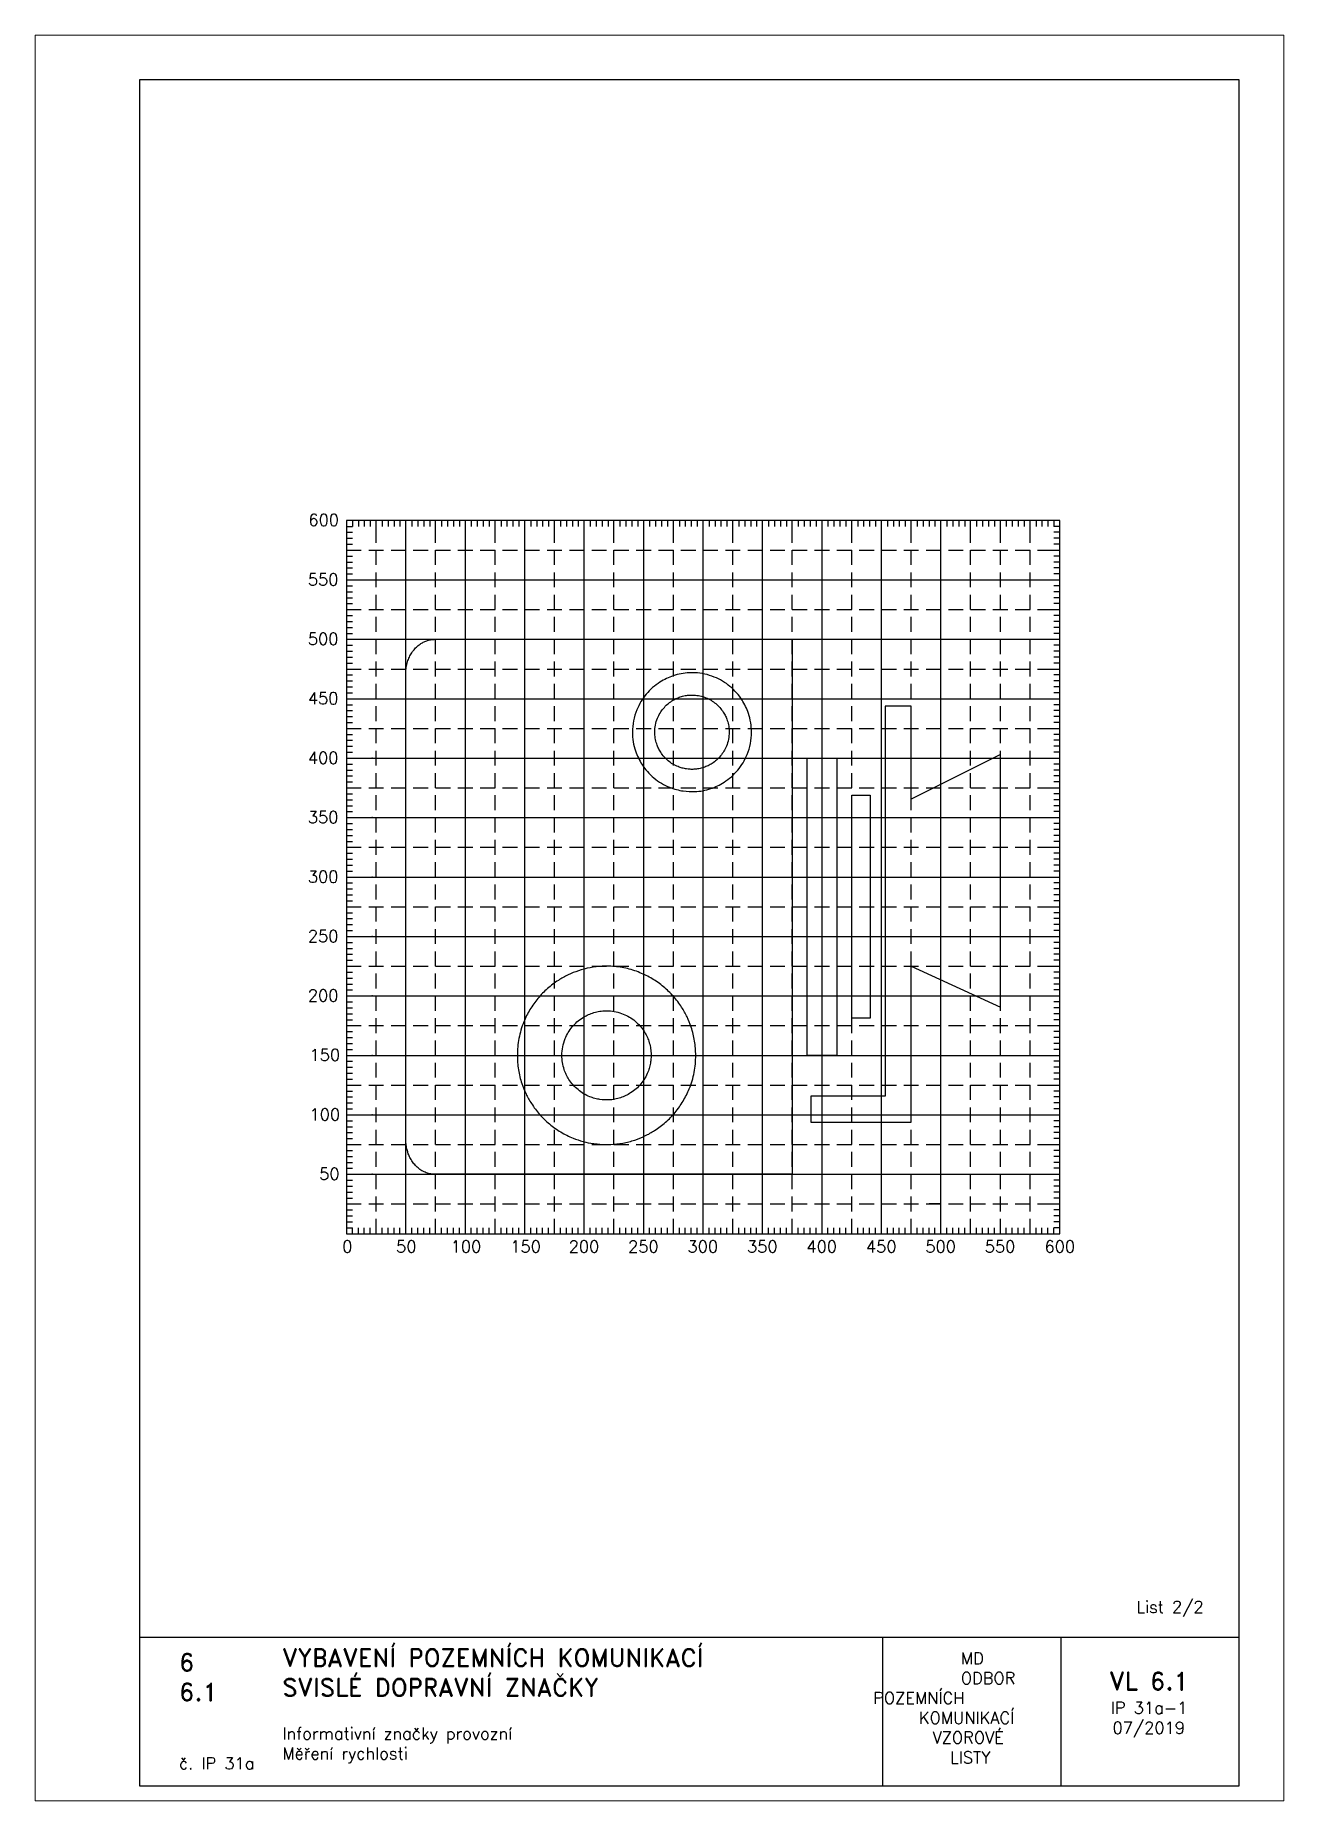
# Paper-space layout 'IP 31a-1-2' of a CAD drawing. Header units: millimetres. Extents: x 0 to 210, y 0 to 297.
import ezdxf

# ---------------------------------------------------------------- set-up
doc = ezdxf.new("R2010")
doc.units = ezdxf.units.MM
doc.header["$LTSCALE"] = 5
doc.linetypes.add('ČÁRKOVANÁX2', pattern=[1.5, 1, -0.5])
for name, color, linetype in [('Pomocná', 2, 'Continuous'), ('Rozpiska', 7, 'Continuous'), ('Značka', 7, 'Continuous')]:
    doc.layers.add(name, color=color, linetype=linetype)
doc.layers.add('Rámeček', color=6, linetype='Continuous', plot=False)
doc.styles.get("Standard").update_dxf_attribs({"font": 'romand.shx', "height": 25})

psp = doc.layouts.new('IP 31a-1-2')

# ---------------------------------------------------------------- texts
at = {"layer": 'Pomocná', "char_height": 2, "attachment_point": 1}
for s, insert in [('\\pi1.51491;600', (44.43, 216.46)), ('\\pi1.41968;550', (44.43, 206.46)), ('\\pi1.41968;500', (44.43, 196.46)), ('\\pi1.41968;450', (44.43, 186.46)), ('\\pi1.41968;400', (44.43, 176.46)), ('\\pi1.41968;350', (44.43, 166.46)), ('\\pi1.41968;300', (44.43, 156.46)), ('\\pi1.41968;250', (44.43, 146.46)), ('\\pi1.41968;200', (44.43, 136.46)), ('\\pi1.70539;150', (44.43, 126.46)), ('\\pi1.70539;100', (44.43, 116.46)), ('\\pi3.32444;50', (44.43, 106.46)), ('\\pi2.6146;0', (49.02, 94.23)), ('\\pi1.66222;50', (59.03, 94.23)), ('\\pi0.85269;100', (69.02, 94.23)), ('\\pi0.85269;150', (79.05, 94.23)), ('\\pi0.70984;200', (89.02, 94.23)), ('\\pi0.70984;250', (99.01, 94.23)), ('\\pi0.70984;300', (109, 94.23)), ('\\pi0.70984;350', (119.02, 94.23)), ('\\pi0.70984;400', (129.01, 94.23)), ('\\pi0.70984;450', (139.02, 94.23)), ('\\pi0.70984;500', (149.01, 94.23)), ('\\pi0.70984;550', (159.01, 94.23)), ('\\pi0.75746;600', (169.01, 94.23))]:
    psp.add_mtext_dynamic_manual_height_columns(s, width=6.5625, gutter_width=100, heights=[0], dxfattribs=dict(at, insert=insert))
at = {"layer": 'Rozpiska', "color": 7, "attachment_point": 1}
for s, width, heights, insert, char_height in [('List 2/2', 13.9221, [0], (185.21, 33.59), 2), ('6', 149.0422, [0], (24.17, 24.77), 3), ('{\\C6;VYBAVENÍ POZEMNÍCH KOMUNIKACÍ\\P}SVISLÉ DOPRAVNÍ ZNAČKY{\\H1.34524x; }', 149.0422, [0], (41.56, 25.56), 3), ('\\pi14.7414;{\\C6;MD\\P\\pi2.36044;}ODBOR POZEMNÍCH{\\H1.57143x; }\\P\\pi7.69378;KOMUNIKACÍ{\\H1.5x; }\\P\\pi9.97949;{\\C6;VZOROVÉ\\H1.47619x; \\H0.67742x;\\P\\pi12.93187;LISTY\\H1.26984x; }', 33.1018, [0], (140.95, 24.95), 2), ('\\pi1.03113;{\\H1.5x;\\C6;VL 6.1\\P\\pi1.26919;\\H0.66667x;IP 31a-1\\H1.66666x; \\H0.6x;\\P\\pi1.5549;07/2019\\H1.80159x; }', 16.0623, [0], (179.66, 21.61), 2), ('6.1', 149.0422, [0], (24.17, 19.78), 3), ('{\\C6;Informativní značky provozní\\P}Měření rychlosti{\\H1.83333x; }', 149.0422, [0], (41.56, 12.29), 2), ('{\\C6;č. IP 31a}', 15.8293, [2.67], (24.17, 7.28), 2)]:
    psp.add_mtext_dynamic_manual_height_columns(s, width=width, gutter_width=100, heights=heights, dxfattribs=dict(at, insert=insert, char_height=char_height))

# ---------------------------------------------------------------- linework, layer by layer
psp.add_line((52.34, 95.39), (57.34, 95.39))
at = {"layer": 'Pomocná'}
for p, q in [((52.34, 214.39), (53.34, 214.39)), ((53.34, 215.39), (53.34, 214.39)), ((54.34, 215.39), (54.34, 214.39)), ((55.34, 215.39), (55.34, 214.39)), ((56.34, 215.39), (56.34, 214.39)), ((57.34, 213.39), (57.34, 215.39)), ((58.34, 215.39), (58.34, 214.39)), ((59.34, 215.39), (59.34, 214.39)), ((60.34, 215.39), (60.34, 214.39)), ((61.34, 215.39), (61.34, 214.39)), ((63.34, 215.39), (63.34, 214.39)), ((64.34, 215.39), (64.34, 214.39)), ((65.34, 215.39), (65.34, 214.39)), ((66.34, 215.39), (66.34, 214.39)), ((67.34, 213.39), (67.34, 215.39)), ((68.34, 215.39), (68.34, 214.39)), ((69.34, 215.39), (69.34, 214.39)), ((70.34, 215.39), (70.34, 214.39)), ((71.34, 215.39), (71.34, 214.39)), ((73.34, 215.39), (73.34, 214.39)), ((74.34, 215.39), (74.34, 214.39)), ((75.34, 215.39), (75.34, 214.39)), ((76.34, 215.39), (76.34, 214.39)), ((77.34, 213.39), (77.34, 215.39)), ((78.34, 215.39), (78.34, 214.39)), ((79.34, 215.39), (79.34, 214.39)), ((80.34, 215.39), (80.34, 214.39)), ((81.34, 215.39), (81.34, 214.39)), ((83.34, 215.39), (83.34, 214.39)), ((84.34, 215.39), (84.34, 214.39)), ((85.34, 215.39), (85.34, 214.39)), ((86.34, 215.39), (86.34, 214.39)), ((87.34, 213.39), (87.34, 215.39)), ((88.34, 215.39), (88.34, 214.39)), ((89.34, 215.39), (89.34, 214.39)), ((90.34, 215.39), (90.34, 214.39)), ((91.34, 215.39), (91.34, 214.39)), ((93.34, 215.39), (93.34, 214.39)), ((94.34, 215.39), (94.34, 214.39)), ((95.34, 215.39), (95.34, 214.39)), ((96.34, 215.39), (96.34, 214.39)), ((97.34, 213.39), (97.34, 215.39)), ((98.34, 215.39), (98.34, 214.39)), ((99.34, 215.39), (99.34, 214.39)), ((100.34, 215.39), (100.34, 214.39)), ((101.34, 215.39), (101.34, 214.39)), ((103.34, 215.39), (103.34, 214.39)), ((104.34, 215.39), (104.34, 214.39)), ((105.34, 215.39), (105.34, 214.39)), ((106.34, 215.39), (106.34, 214.39)), ((107.34, 213.39), (107.34, 215.39)), ((108.34, 215.39), (108.34, 214.39)), ((109.34, 215.39), (109.34, 214.39)), ((110.34, 215.39), (110.34, 214.39)), ((111.34, 215.39), (111.34, 214.39)), ((113.34, 215.39), (113.34, 214.39)), ((114.34, 215.39), (114.34, 214.39)), ((115.34, 215.39), (115.34, 214.39)), ((116.34, 215.39), (116.34, 214.39)), ((117.34, 213.39), (117.34, 215.39)), ((118.34, 215.39), (118.34, 214.39)), ((119.34, 215.39), (119.34, 214.39)), ((120.34, 215.39), (120.34, 214.39)), ((121.34, 215.39), (121.34, 214.39)), ((123.34, 215.39), (123.34, 214.39)), ((124.34, 215.39), (124.34, 214.39)), ((125.34, 215.39), (125.34, 214.39)), ((126.34, 215.39), (126.34, 214.39)), ((127.34, 213.39), (127.34, 215.39)), ((128.34, 215.39), (128.34, 214.39)), ((129.34, 215.39), (129.34, 214.39)), ((130.34, 215.39), (130.34, 214.39)), ((131.34, 215.39), (131.34, 214.39)), ((133.34, 215.39), (133.34, 214.39)), ((134.34, 215.39), (134.34, 214.39)), ((135.34, 215.39), (135.34, 214.39)), ((136.34, 215.39), (136.34, 214.39)), ((137.34, 213.39), (137.34, 215.39)), ((138.34, 215.39), (138.34, 214.39)), ((139.34, 215.39), (139.34, 214.39)), ((140.34, 215.39), (140.34, 214.39)), ((141.34, 215.39), (141.34, 214.39)), ((143.34, 215.39), (143.34, 214.39)), ((144.34, 215.39), (144.34, 214.39)), ((145.34, 215.39), (145.34, 214.39)), ((146.34, 215.39), (146.34, 214.39)), ((147.34, 213.39), (147.34, 215.39)), ((148.34, 215.39), (148.34, 214.39)), ((149.34, 215.39), (149.34, 214.39)), ((150.34, 215.39), (150.34, 214.39)), ((151.34, 215.39), (151.34, 214.39)), ((153.34, 215.39), (153.34, 214.39)), ((154.34, 215.39), (154.34, 214.39)), ((155.34, 215.39), (155.34, 214.39)), ((156.34, 215.39), (156.34, 214.39)), ((157.34, 213.39), (157.34, 215.39)), ((158.34, 215.39), (158.34, 214.39)), ((159.34, 215.39), (159.34, 214.39)), ((160.34, 215.39), (160.34, 214.39)), ((161.34, 215.39), (161.34, 214.39)), ((162.34, 213.39), (162.34, 215.39)), ((163.34, 215.39), (163.34, 214.39)), ((164.34, 215.39), (164.34, 214.39)), ((165.34, 215.39), (165.34, 214.39)), ((166.34, 215.39), (166.34, 214.39)), ((167.34, 213.39), (167.34, 215.39)), ((168.34, 215.39), (168.34, 214.39)), ((169.34, 215.39), (169.34, 214.39)), ((170.34, 215.39), (170.34, 214.39)), ((171.34, 215.39), (171.34, 214.39)), ((172.34, 214.39), (171.34, 214.39)), ((52.34, 213.39), (53.34, 213.39)), ((52.34, 212.39), (53.34, 212.39)), ((52.34, 211.39), (53.34, 211.39)), ((172.34, 213.39), (171.34, 213.39)), ((172.34, 212.39), (171.34, 212.39)), ((172.34, 211.39), (171.34, 211.39)), ((52.34, 209.39), (53.34, 209.39)), ((52.34, 208.39), (53.34, 208.39)), ((170.34, 210.39), (172.34, 210.39)), ((172.34, 209.39), (171.34, 209.39)), ((172.34, 208.39), (171.34, 208.39)), ((52.34, 207.39), (53.34, 207.39)), ((52.34, 206.39), (53.34, 206.39)), ((172.34, 207.39), (171.34, 207.39)), ((172.34, 206.39), (171.34, 206.39)), ((52.34, 204.39), (53.34, 204.39)), ((52.34, 203.39), (53.34, 203.39)), ((52.34, 202.39), (53.34, 202.39)), ((172.34, 204.39), (171.34, 204.39)), ((172.34, 203.39), (171.34, 203.39)), ((172.34, 202.39), (171.34, 202.39)), ((52.34, 201.39), (53.34, 201.39)), ((52.34, 200.39), (54.34, 200.39)), ((52.34, 199.39), (53.34, 199.39)), ((170.34, 200.39), (172.34, 200.39)), ((172.34, 201.39), (171.34, 201.39)), ((172.34, 199.39), (171.34, 199.39)), ((52.34, 198.39), (53.34, 198.39)), ((52.34, 197.39), (53.34, 197.39)), ((52.34, 196.39), (53.34, 196.39)), ((172.34, 198.39), (171.34, 198.39)), ((172.34, 197.39), (171.34, 197.39)), ((172.34, 196.39), (171.34, 196.39)), ((52.34, 194.39), (53.34, 194.39)), ((52.34, 193.39), (53.34, 193.39)), ((127.34, 195.39), (127.34, 193.39)), ((172.34, 194.39), (171.34, 194.39)), ((172.34, 193.39), (171.34, 193.39)), ((52.34, 192.39), (53.34, 192.39)), ((52.34, 191.39), (53.34, 191.39)), ((52.34, 190.39), (54.34, 190.39)), ((170.34, 190.39), (172.34, 190.39)), ((172.34, 192.39), (171.34, 192.39)), ((172.34, 191.39), (171.34, 191.39)), ((52.34, 189.39), (53.34, 189.39)), ((52.34, 188.39), (53.34, 188.39)), ((52.34, 187.39), (53.34, 187.39)), ((172.34, 189.39), (171.34, 189.39)), ((172.34, 188.39), (171.34, 188.39)), ((172.34, 187.39), (171.34, 187.39)), ((52.34, 186.39), (53.34, 186.39)), ((52.34, 184.39), (53.34, 184.39)), ((172.34, 186.39), (171.34, 186.39)), ((172.34, 184.39), (171.34, 184.39)), ((52.34, 183.39), (53.34, 183.39)), ((52.34, 182.39), (53.34, 182.39)), ((52.34, 181.39), (53.34, 181.39)), ((172.34, 183.39), (171.34, 183.39)), ((172.34, 182.39), (171.34, 182.39)), ((172.34, 181.39), (171.34, 181.39)), ((52.34, 180.39), (54.34, 180.39)), ((52.34, 179.39), (53.34, 179.39)), ((52.34, 178.39), (53.34, 178.39)), ((170.34, 180.39), (172.34, 180.39)), ((172.34, 179.39), (171.34, 179.39)), ((172.34, 178.39), (171.34, 178.39)), ((52.34, 177.39), (53.34, 177.39)), ((52.34, 176.39), (53.34, 176.39)), ((172.34, 177.39), (171.34, 177.39)), ((172.34, 176.39), (171.34, 176.39)), ((52.34, 174.39), (53.34, 174.39)), ((52.34, 173.39), (53.34, 173.39)), ((52.34, 172.39), (53.34, 172.39)), ((172.34, 174.39), (171.34, 174.39)), ((172.34, 173.39), (171.34, 173.39)), ((172.34, 172.39), (171.34, 172.39)), ((52.34, 171.39), (53.34, 171.39)), ((52.34, 170.39), (54.34, 170.39)), ((52.34, 169.39), (53.34, 169.39)), ((170.34, 170.39), (172.34, 170.39)), ((172.34, 171.39), (171.34, 171.39)), ((172.34, 169.39), (171.34, 169.39)), ((52.34, 168.39), (53.34, 168.39)), ((52.34, 167.39), (53.34, 167.39)), ((52.34, 166.39), (53.34, 166.39)), ((172.34, 168.39), (171.34, 168.39)), ((172.34, 167.39), (171.34, 167.39)), ((172.34, 166.39), (171.34, 166.39)), ((52.34, 164.39), (53.34, 164.39)), ((52.34, 163.39), (53.34, 163.39)), ((172.34, 164.39), (171.34, 164.39)), ((172.34, 163.39), (171.34, 163.39)), ((52.34, 162.39), (53.34, 162.39)), ((52.34, 161.39), (53.34, 161.39)), ((52.34, 160.39), (54.34, 160.39)), ((170.34, 160.39), (172.34, 160.39)), ((172.34, 162.39), (171.34, 162.39)), ((172.34, 161.39), (171.34, 161.39)), ((52.34, 159.39), (53.34, 159.39)), ((52.34, 158.39), (53.34, 158.39)), ((172.34, 159.39), (171.34, 159.39)), ((172.34, 158.39), (171.34, 158.39)), ((52.34, 157.39), (53.34, 157.39)), ((52.34, 156.39), (53.34, 156.39)), ((172.34, 157.39), (171.34, 157.39)), ((172.34, 156.39), (171.34, 156.39)), ((52.34, 154.39), (53.34, 154.39)), ((52.34, 153.39), (53.34, 153.39)), ((52.34, 152.39), (53.34, 152.39)), ((172.34, 154.39), (171.34, 154.39)), ((172.34, 153.39), (171.34, 153.39)), ((172.34, 152.39), (171.34, 152.39)), ((52.34, 151.39), (53.34, 151.39)), ((52.34, 150.39), (54.34, 150.39)), ((52.34, 149.39), (53.34, 149.39)), ((170.34, 150.39), (172.34, 150.39)), ((172.34, 151.39), (171.34, 151.39)), ((172.34, 149.39), (171.34, 149.39)), ((52.34, 148.39), (53.34, 148.39)), ((52.34, 147.39), (53.34, 147.39)), ((52.34, 146.39), (53.34, 146.39)), ((172.34, 148.39), (171.34, 148.39)), ((172.34, 147.39), (171.34, 147.39)), ((172.34, 146.39), (171.34, 146.39)), ((52.34, 144.39), (53.34, 144.39)), ((52.34, 143.39), (53.34, 143.39)), ((172.34, 144.39), (171.34, 144.39)), ((172.34, 143.39), (171.34, 143.39)), ((52.34, 142.39), (53.34, 142.39)), ((52.34, 141.39), (53.34, 141.39)), ((52.34, 140.39), (54.34, 140.39)), ((170.34, 140.39), (172.34, 140.39)), ((172.34, 142.39), (171.34, 142.39)), ((172.34, 141.39), (171.34, 141.39)), ((52.34, 139.39), (53.34, 139.39)), ((52.34, 138.39), (53.34, 138.39)), ((52.34, 137.39), (53.34, 137.39)), ((172.34, 139.39), (171.34, 139.39)), ((172.34, 138.39), (171.34, 138.39)), ((172.34, 137.39), (171.34, 137.39)), ((52.34, 136.39), (53.34, 136.39)), ((52.34, 134.39), (53.34, 134.39)), ((172.34, 136.39), (171.34, 136.39)), ((172.34, 134.39), (171.34, 134.39)), ((52.34, 133.39), (53.34, 133.39)), ((52.34, 132.39), (53.34, 132.39)), ((52.34, 131.39), (53.34, 131.39)), ((172.34, 133.39), (171.34, 133.39)), ((172.34, 132.39), (171.34, 132.39)), ((172.34, 131.39), (171.34, 131.39)), ((52.34, 130.39), (54.34, 130.39)), ((52.34, 129.39), (53.34, 129.39)), ((52.34, 128.39), (53.34, 128.39)), ((170.34, 130.39), (172.34, 130.39)), ((172.34, 129.39), (171.34, 129.39)), ((172.34, 128.39), (171.34, 128.39)), ((52.34, 127.39), (53.34, 127.39)), ((52.34, 126.39), (53.34, 126.39)), ((172.34, 127.39), (171.34, 127.39)), ((172.34, 126.39), (171.34, 126.39)), ((52.34, 124.39), (53.34, 124.39)), ((52.34, 123.39), (53.34, 123.39)), ((52.34, 122.39), (53.34, 122.39)), ((172.34, 124.39), (171.34, 124.39)), ((172.34, 123.39), (171.34, 123.39)), ((172.34, 122.39), (171.34, 122.39)), ((52.34, 121.39), (53.34, 121.39)), ((52.34, 120.39), (54.34, 120.39)), ((52.34, 119.39), (53.34, 119.39)), ((170.34, 120.39), (172.34, 120.39)), ((172.34, 121.39), (171.34, 121.39)), ((172.34, 119.39), (171.34, 119.39)), ((52.34, 118.39), (53.34, 118.39)), ((52.34, 117.39), (53.34, 117.39)), ((52.34, 116.39), (53.34, 116.39)), ((172.34, 118.39), (171.34, 118.39)), ((172.34, 117.39), (171.34, 117.39)), ((172.34, 116.39), (171.34, 116.39)), ((52.34, 114.39), (53.34, 114.39)), ((52.34, 113.39), (53.34, 113.39)), ((172.34, 114.39), (171.34, 114.39)), ((172.34, 113.39), (171.34, 113.39)), ((52.34, 112.39), (53.34, 112.39)), ((52.34, 111.39), (53.34, 111.39)), ((52.34, 110.39), (54.34, 110.39)), ((170.34, 110.39), (172.34, 110.39)), ((172.34, 112.39), (171.34, 112.39)), ((172.34, 111.39), (171.34, 111.39)), ((52.34, 109.39), (53.34, 109.39)), ((52.34, 108.39), (53.34, 108.39)), ((52.34, 107.39), (53.34, 107.39)), ((172.34, 109.39), (171.34, 109.39)), ((172.34, 108.39), (171.34, 108.39)), ((172.34, 107.39), (171.34, 107.39)), ((52.34, 106.39), (53.34, 106.39)), ((52.34, 104.39), (53.34, 104.39)), ((172.34, 106.39), (171.34, 106.39)), ((172.34, 104.39), (171.34, 104.39)), ((52.34, 103.39), (53.34, 103.39)), ((52.34, 102.39), (53.34, 102.39)), ((52.34, 101.39), (53.34, 101.39)), ((172.34, 103.39), (171.34, 103.39)), ((172.34, 102.39), (171.34, 102.39)), ((172.34, 101.39), (171.34, 101.39)), ((52.34, 100.39), (54.34, 100.39)), ((52.34, 99.39), (53.34, 99.39)), ((52.34, 98.39), (53.34, 98.39)), ((152.34, 100.39), (150.34, 100.39)), ((170.34, 100.39), (172.34, 100.39)), ((172.34, 99.39), (171.34, 99.39)), ((172.34, 98.39), (171.34, 98.39)), ((52.34, 97.39), (53.34, 97.39)), ((52.34, 96.39), (53.34, 96.39)), ((53.34, 95.39), (53.34, 96.39)), ((54.34, 95.39), (54.34, 96.39)), ((55.34, 95.39), (55.34, 96.39)), ((56.34, 95.39), (56.34, 96.39)), ((57.34, 95.39), (57.34, 97.39)), ((58.34, 95.39), (58.34, 96.39)), ((59.34, 95.39), (59.34, 96.39)), ((60.34, 95.39), (60.34, 96.39)), ((61.34, 95.39), (61.34, 96.39)), ((63.34, 95.39), (63.34, 96.39)), ((64.34, 95.39), (64.34, 96.39)), ((65.34, 95.39), (65.34, 96.39)), ((66.34, 95.39), (66.34, 96.39)), ((67.34, 95.39), (67.34, 97.39)), ((68.34, 95.39), (68.34, 96.39)), ((69.34, 95.39), (69.34, 96.39)), ((70.34, 95.39), (70.34, 96.39)), ((71.34, 95.39), (71.34, 96.39)), ((73.34, 95.39), (73.34, 96.39)), ((74.34, 95.39), (74.34, 96.39)), ((75.34, 95.39), (75.34, 96.39)), ((76.34, 95.39), (76.34, 96.39)), ((77.34, 95.39), (77.34, 97.39)), ((78.34, 95.39), (78.34, 96.39)), ((79.34, 95.39), (79.34, 96.39)), ((80.34, 95.39), (80.34, 96.39)), ((81.34, 95.39), (81.34, 96.39)), ((83.34, 95.39), (83.34, 96.39)), ((84.34, 95.39), (84.34, 96.39)), ((85.34, 95.39), (85.34, 96.39)), ((86.34, 95.39), (86.34, 96.39)), ((87.34, 95.39), (87.34, 97.39)), ((88.34, 95.39), (88.34, 96.39)), ((89.34, 95.39), (89.34, 96.39)), ((90.34, 95.39), (90.34, 96.39)), ((91.34, 95.39), (91.34, 96.39)), ((93.34, 95.39), (93.34, 96.39)), ((94.34, 95.39), (94.34, 96.39)), ((95.34, 95.39), (95.34, 96.39)), ((96.34, 95.39), (96.34, 96.39)), ((97.34, 95.39), (97.34, 97.39)), ((98.34, 95.39), (98.34, 96.39)), ((99.34, 95.39), (99.34, 96.39)), ((100.34, 95.39), (100.34, 96.39)), ((101.34, 95.39), (101.34, 96.39)), ((103.34, 95.39), (103.34, 96.39)), ((104.34, 95.39), (104.34, 96.39)), ((105.34, 95.39), (105.34, 96.39)), ((106.34, 95.39), (106.34, 96.39)), ((107.34, 95.39), (107.34, 97.39)), ((108.34, 95.39), (108.34, 96.39)), ((109.34, 95.39), (109.34, 96.39)), ((110.34, 95.39), (110.34, 96.39)), ((111.34, 95.39), (111.34, 96.39)), ((113.34, 95.39), (113.34, 96.39)), ((114.34, 95.39), (114.34, 96.39)), ((115.34, 95.39), (115.34, 96.39)), ((116.34, 95.39), (116.34, 96.39)), ((117.34, 95.39), (117.34, 97.39)), ((118.34, 95.39), (118.34, 96.39)), ((119.34, 95.39), (119.34, 96.39)), ((120.34, 95.39), (120.34, 96.39)), ((121.34, 95.39), (121.34, 96.39)), ((123.34, 95.39), (123.34, 96.39)), ((124.34, 95.39), (124.34, 96.39)), ((125.34, 95.39), (125.34, 96.39)), ((126.34, 95.39), (126.34, 96.39)), ((127.34, 95.39), (127.34, 97.39)), ((128.34, 95.39), (128.34, 96.39)), ((129.34, 95.39), (129.34, 96.39)), ((130.34, 95.39), (130.34, 96.39)), ((131.34, 95.39), (131.34, 96.39)), ((133.34, 95.39), (133.34, 96.39)), ((134.34, 95.39), (134.34, 96.39)), ((135.34, 95.39), (135.34, 96.39)), ((136.34, 95.39), (136.34, 96.39)), ((137.34, 95.39), (137.34, 97.39)), ((138.34, 95.39), (138.34, 96.39)), ((139.34, 95.39), (139.34, 96.39)), ((140.34, 95.39), (140.34, 96.39)), ((141.34, 95.39), (141.34, 96.39)), ((143.34, 95.39), (143.34, 96.39)), ((144.34, 95.39), (144.34, 96.39)), ((145.34, 95.39), (145.34, 96.39)), ((146.34, 95.39), (146.34, 96.39)), ((147.34, 95.39), (147.34, 97.39)), ((148.34, 95.39), (148.34, 96.39)), ((149.34, 95.39), (149.34, 96.39)), ((150.34, 95.39), (150.34, 96.39)), ((151.34, 95.39), (151.34, 96.39)), ((153.34, 95.39), (153.34, 96.39)), ((154.34, 95.39), (154.34, 96.39)), ((155.34, 95.39), (155.34, 96.39)), ((156.34, 95.39), (156.34, 96.39)), ((157.34, 95.39), (157.34, 97.39)), ((158.34, 95.39), (158.34, 96.39)), ((159.34, 95.39), (159.34, 96.39)), ((160.34, 95.39), (160.34, 96.39)), ((161.34, 95.39), (161.34, 96.39)), ((162.34, 95.39), (162.34, 97.39)), ((163.34, 95.39), (163.34, 96.39)), ((164.34, 95.39), (164.34, 96.39)), ((165.34, 95.39), (165.34, 96.39)), ((166.34, 95.39), (166.34, 96.39)), ((167.34, 95.39), (167.34, 97.39)), ((168.34, 95.39), (168.34, 96.39)), ((169.34, 95.39), (169.34, 96.39)), ((170.34, 95.39), (170.34, 96.39)), ((172.34, 97.39), (171.34, 97.39)), ((172.34, 96.39), (171.34, 96.39)), ((171.34, 95.39), (171.34, 96.39))]:
    psp.add_line(p, q, dxfattribs=at)
at = {"layer": 'Pomocná', "linetype": 'ČÁRKOVANÁX2', "ltscale": 0.5}
for p, q in [((57.34, 95.39), (57.34, 215.39)), ((67.34, 95.39), (67.34, 215.39)), ((77.34, 95.39), (77.34, 215.39)), ((87.34, 95.39), (87.34, 215.39)), ((97.34, 95.39), (97.34, 215.39)), ((107.34, 95.39), (107.34, 215.39)), ((117.34, 95.39), (117.34, 215.39)), ((127.34, 95.39), (127.34, 215.39)), ((137.34, 95.39), (137.34, 215.39)), ((147.34, 95.39), (147.34, 215.39)), ((152.34, 95.39), (152.34, 215.39)), ((157.34, 95.39), (157.34, 215.39)), ((162.34, 95.39), (162.34, 215.39)), ((162.34, 95.39), (162.34, 215.39)), ((167.34, 95.39), (167.34, 215.39)), ((167.34, 95.39), (167.34, 215.39)), ((52.34, 210.39), (172.34, 210.39)), ((52.34, 200.39), (172.34, 200.39)), ((52.34, 190.39), (172.34, 190.39)), ((52.34, 180.39), (172.34, 180.39)), ((52.34, 170.39), (172.34, 170.39)), ((52.34, 160.39), (172.34, 160.39)), ((52.34, 150.39), (172.34, 150.39)), ((52.34, 140.39), (172.34, 140.39)), ((52.34, 130.39), (172.34, 130.39)), ((52.34, 120.39), (172.34, 120.39)), ((52.34, 110.39), (172.34, 110.39)), ((52.34, 100.39), (172.34, 100.39))]:
    psp.add_line(p, q, dxfattribs=at)
at = {"layer": 'Pomocná', "color": 6}
for p, q in [((62.34, 95.39), (62.34, 215.39)), ((72.34, 95.39), (72.34, 215.39)), ((82.34, 95.39), (82.34, 215.39)), ((92.34, 95.39), (92.34, 215.39)), ((102.34, 95.39), (102.34, 215.39)), ((112.34, 95.39), (112.34, 215.39)), ((122.34, 95.39), (122.34, 215.39)), ((132.34, 95.39), (132.34, 215.39)), ((142.34, 95.39), (142.34, 215.39)), ((152.34, 95.39), (152.34, 215.39)), ((52.34, 205.39), (172.34, 205.39)), ((52.34, 195.39), (172.34, 195.39)), ((52.34, 195.39), (172.34, 195.39)), ((52.34, 185.39), (172.34, 185.39)), ((52.34, 175.39), (172.34, 175.39)), ((52.34, 165.39), (172.34, 165.39)), ((52.34, 155.39), (172.34, 155.39)), ((52.34, 145.39), (172.34, 145.39)), ((52.34, 135.39), (172.34, 135.39)), ((52.34, 125.39), (172.34, 125.39)), ((52.34, 115.39), (172.34, 115.39)), ((52.34, 105.39), (172.34, 105.39))]:
    psp.add_line(p, q, dxfattribs=at)
at = {"layer": 'Pomocná', "color": 7}
psp.add_lwpolyline([(52.34, 95.39), (172.34, 95.39), (172.34, 215.39), (52.34, 215.39)], close=True, dxfattribs=at)
at = {"layer": 'Pomocná'}
for p in [(56.65, 175.39), (56.65, 165.39), (56.65, 155.39), (56.65, 145.39), (56.65, 135.39), (56.65, 125.39), (56.65, 115.39), (56.65, 105.39)]:
    psp.add_point(p, dxfattribs=at)
at = {"layer": 'Rozpiska', "color": 7}
for p, q in [((17.5, 27.5), (202.5, 27.5)), ((142.5, 27.5), (142.5, 2.5)), ((172.5, 27.5), (172.5, 2.5))]:
    psp.add_line(p, q, dxfattribs=at)
psp.add_lwpolyline([(17.5, 2.5), (202.5, 2.5), (202.5, 289.5), (17.5, 289.5)], close=True, dxfattribs=at)
at = {"layer": 'Značka', "color": 60}
for points in [[(67.21, 195.39), (127.34, 195.39), (127.34, 105.39), (67.21, 105.39), (67.09, 105.39), (66.97, 105.39, -0.051014), (66.16, 105.52, -0.051285), (65.39, 105.8, -0.047519), (64.71, 106.2, -0.04153), (64.1, 106.71, -0.039577), (63.56, 107.33, -0.037988), (63.11, 108.03, -0.030289), (62.81, 108.65, -0.027871), (62.59, 109.31, -0.031068), (62.42, 110.06, -0.034195), (62.34, 110.83), (62.34, 110.97), (62.34, 111.11), (62.34, 189.66, -0.001386), (62.34, 189.8, -0.004025), (62.34, 189.94, -0.037126), (62.45, 190.89, -0.040275), (62.69, 191.8, -0.038003), (63.02, 192.59, -0.038378), (63.47, 193.31, -0.0384), (63.98, 193.94, -0.042574), (64.59, 194.48, -0.035068), (65.11, 194.82, -0.0357), (65.68, 195.09, -0.040653), (66.31, 195.29, -0.046968), (66.97, 195.38), (67.09, 195.38), (67.21, 195.39)], [(110.46, 189.76), (110.22, 189.76), (109.97, 189.75, 0.035481), (108.62, 189.6, 0.037181), (107.3, 189.25, 0.034257), (106.15, 188.79, 0.032695), (105.07, 188.18, 0.039605), (103.84, 187.26, 0.040363), (102.77, 186.15, 0.040964), (101.87, 184.9, 0.040771), (101.19, 183.51, 0.050225), (100.64, 181.67, 0.050636), (100.46, 179.76, 0.042823), (100.58, 178.16, 0.042722), (100.97, 176.6, 0.03293), (101.44, 175.45, 0.032333), (102.04, 174.36, 0.039664), (102.97, 173.14, 0.040229), (104.07, 172.07, 0.040876), (105.33, 171.17, 0.041231), (106.71, 170.49, 0.031703), (107.84, 170.11, 0.03116), (109, 169.87), (109.48, 169.81), (109.97, 169.77), (110.22, 169.77), (110.46, 169.76), (110.71, 169.77), (110.96, 169.77, 0.035515), (112.31, 169.92, 0.03718), (113.62, 170.27, 0.034256), (114.78, 170.73, 0.032712), (115.86, 171.34, 0.03961), (117.09, 172.26, 0.040375), (118.15, 173.37, 0.040969), (119.05, 174.63, 0.040771), (119.74, 176.01, 0.050226), (120.29, 177.85, 0.050643), (120.46, 179.76, 0.042814), (120.34, 181.36, 0.042729), (119.95, 182.92, 0.032945), (119.49, 184.07, 0.032304), (118.88, 185.16, 0.039639), (117.96, 186.39, 0.040519), (116.85, 187.45, 0.040883), (115.6, 188.35, 0.039788), (114.21, 189.03, 0.044091), (112.61, 189.54, 0.048756), (110.96, 189.75), (110.71, 189.76), (110.46, 189.76)], [(110.46, 186.01), (110.62, 186.01), (110.77, 186, -0.043227), (111.81, 185.87, -0.045744), (112.81, 185.56, -0.042844), (113.67, 185.13, -0.040688), (114.46, 184.57, -0.039752), (115.15, 183.9, -0.040614), (115.72, 183.13, -0.03313), (116.11, 182.46, -0.032609), (116.39, 181.74, -0.04177), (116.64, 180.76, -0.041953), (116.71, 179.76, -0.050267), (116.6, 178.57, -0.051392), (116.26, 177.42, -0.041631), (115.83, 176.55, -0.040274), (115.27, 175.77, -0.039716), (114.6, 175.07, -0.040753), (113.84, 174.5, -0.033044), (113.16, 174.12, -0.031678), (112.44, 173.83, -0.035618), (111.62, 173.61, -0.039813), (110.77, 173.52), (110.62, 173.51), (110.46, 173.51), (110.31, 173.51), (110.15, 173.52), (109.85, 173.54), (109.55, 173.58, -0.030315), (108.82, 173.73, -0.031691), (108.12, 173.96, -0.041572), (107.25, 174.39, -0.040858), (106.47, 174.95, -0.040429), (105.78, 175.62, -0.040654), (105.2, 176.39, -0.032984), (104.82, 177.06, -0.032622), (104.53, 177.79, -0.0418), (104.29, 178.76, -0.041977), (104.21, 179.76, -0.05026), (104.32, 180.96, -0.051397), (104.67, 182.1, -0.041655), (105.09, 182.97, -0.040274), (105.66, 183.75, -0.039726), (106.32, 184.45, -0.040786), (107.09, 185.02, -0.033044), (107.77, 185.4, -0.031684), (108.49, 185.69, -0.035615), (109.31, 185.91, -0.039812), (110.15, 186), (110.31, 186.01), (110.46, 186.01)], [(96.09, 140.39), (95.72, 140.38), (95.35, 140.37, 0.035493), (93.32, 140.14, 0.037169), (91.35, 139.62, 0.034257), (89.62, 138.93, 0.032708), (87.99, 138.01, 0.039598), (86.15, 136.63, 0.040364), (84.55, 134.97, 0.040965), (83.2, 133.09, 0.040769), (82.18, 131.01, 0.050221), (81.35, 128.25, 0.050639), (81.09, 125.39, 0.042817), (81.27, 122.98, 0.042718), (81.85, 120.65, 0.032932), (82.55, 118.92, 0.03234), (83.46, 117.29, 0.03966), (84.84, 115.45, 0.040227), (86.5, 113.85, 0.040865), (88.39, 112.5, 0.041233), (90.47, 111.48, 0.031681), (92.15, 110.9, 0.031178), (93.89, 110.55, 0.013249), (94.62, 110.46, 0.014219), (95.35, 110.4), (95.72, 110.39), (96.09, 110.39), (96.46, 110.39), (96.83, 110.4, 0.035498), (98.85, 110.63, 0.037172), (100.83, 111.15, 0.034255), (102.56, 111.84, 0.032715), (104.18, 112.76, 0.0396), (106.03, 114.14, 0.040361), (107.63, 115.8, 0.040974), (108.97, 117.69, 0.040776), (110, 119.77, 0.050221), (110.83, 122.52, 0.050647), (111.09, 125.39, 0.042813), (110.91, 127.79, 0.042714), (110.32, 130.13, 0.032941), (109.63, 131.86, 0.03231), (108.72, 133.48, 0.039643), (107.33, 135.33, 0.040518), (105.67, 136.92, 0.0409), (103.79, 138.27, 0.039785), (101.71, 139.3, 0.044063), (99.31, 140.06, 0.048767), (96.83, 140.37), (96.46, 140.38), (96.09, 140.39)], [(96.09, 132.89), (96.27, 132.88), (96.46, 132.88, -0.04324), (97.7, 132.72, -0.045772), (98.9, 132.34, -0.042816), (99.94, 131.83, -0.040645), (100.88, 131.16, -0.039747), (101.71, 130.36, -0.040841), (102.4, 129.44, -0.033077), (102.86, 128.62, -0.031737), (103.21, 127.76, -0.035614), (103.47, 126.77, -0.039813), (103.58, 125.76, -0.005729), (103.58, 125.57), (103.59, 125.39, -0.00178), (103.58, 125.2, -0.005274), (103.58, 125.02, -0.013565), (103.55, 124.65, -0.012689), (103.51, 124.29, -0.030256), (103.33, 123.42, -0.031645), (103.04, 122.58, -0.041577), (102.53, 121.54, -0.040832), (101.86, 120.59, -0.040439), (101.06, 119.76, -0.040892), (100.14, 119.07, -0.03295), (99.32, 118.62, -0.031727), (98.46, 118.27, -0.035667), (97.47, 118.01, -0.03981), (96.46, 117.9), (96.27, 117.89), (96.09, 117.89), (95.9, 117.89), (95.72, 117.9), (95.35, 117.92), (94.99, 117.97, -0.030286), (94.12, 118.15, -0.031653), (93.28, 118.43, -0.04158), (92.24, 118.94, -0.040869), (91.3, 119.62, -0.04043), (90.46, 120.42, -0.040657), (89.77, 121.34, -0.032967), (89.32, 122.15, -0.032619), (88.97, 123.02, -0.041817), (88.68, 124.18, -0.041971), (88.59, 125.39, -0.050267), (88.72, 126.82, -0.051386), (89.13, 128.2, -0.041638), (89.64, 129.24, -0.04027), (90.32, 130.18, -0.039727), (91.12, 131.01, -0.040756), (92.04, 131.7, -0.033026), (92.85, 132.16, -0.031706), (93.72, 132.5, -0.03564), (94.71, 132.77, -0.039812), (95.72, 132.88), (95.9, 132.88), (96.09, 132.89)]]:
    psp.add_lwpolyline(points, format="xyb", dxfattribs=at)
at = {"layer": 'Značka', "color": 60, "ltscale": 2.5}
psp.add_lwpolyline([(130.46, 114.14), (142.96, 114.14), (147.34, 114.14), (147.34, 118.51), (147.34, 140.39), (162.34, 133.51), (162.34, 176.01), (147.34, 168.51), (147.34, 184.14), (142.96, 184.14), (142.96, 118.51), (130.46, 118.51), (130.46, 114.14)], dxfattribs=at)
at = {"layer": 'Značka', "color": 60}
for points in [[(129.84, 175.39), (134.84, 175.39), (134.84, 125.39), (129.84, 125.39), (129.84, 175.39)], [(137.34, 169.14), (140.46, 169.14), (140.46, 131.64), (137.34, 131.64), (137.34, 169.14)]]:
    psp.add_lwpolyline(points, dxfattribs=at)

psp.set_redraw_order([(e.dxf.handle, doc.entitydb.next_handle()) for e in psp.query("TEXT MTEXT ATTDEF DIMENSION ARC_DIMENSION")])  # texts and dimensions are drawn at this point

# ---------------------------------------------------------------- viewports
at = {"layer": 'Rámeček'}
psp.add_viewport(center=(105, 148.5), size=(210, 297), view_center_point=(2690.0672, -271.6294), view_height=2970, dxfattribs=at)

doc.saveas('drawing.dxf')
